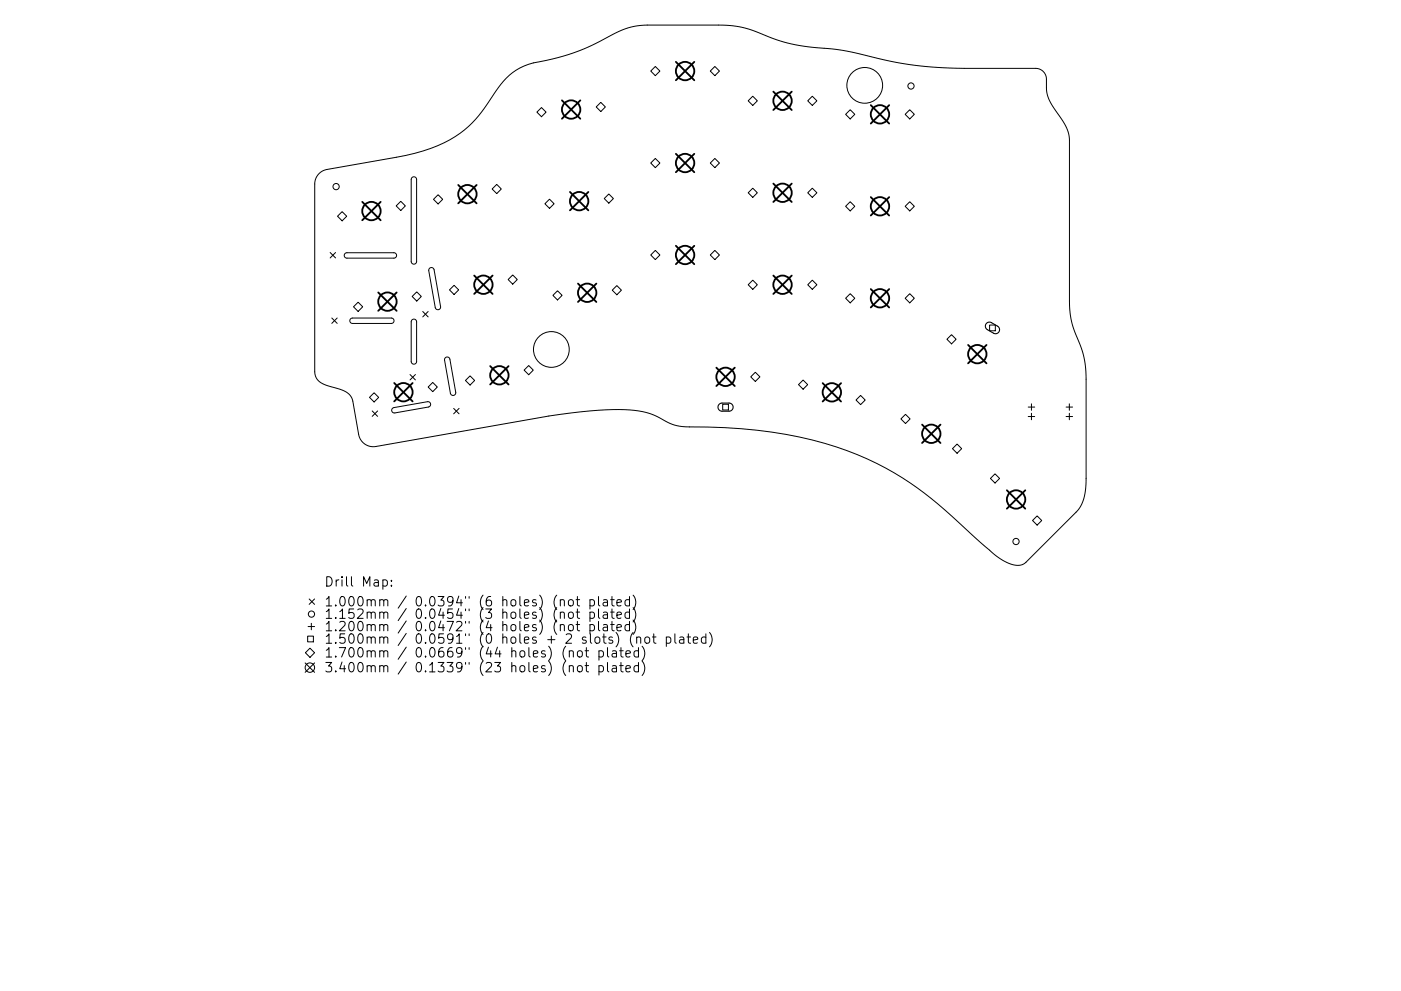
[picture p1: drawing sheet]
<svg xmlns="http://www.w3.org/2000/svg" width="297mm" height="210mm" viewBox="0 0 297 210" stroke-linecap="round" stroke-linejoin="round" font-family="sans-serif">
<defs><g id="words">
<g font-size="2.8">
<text x="68.7" y="124.5">Drill Map:</text>
<text x="68.7" y="128.7">1.000mm / 0.0394&quot; (6 holes) (not plated)</text>
<text x="68.7" y="131.3">1.152mm / 0.0454&quot; (3 holes) (not plated)</text>
<text x="68.7" y="133.9">1.200mm / 0.0472&quot; (4 holes) (not plated)</text>
<text x="68.7" y="136.6">1.500mm / 0.0591&quot; (0 holes + 2 slots) (not plated)</text>
<text x="68.7" y="139.5">1.700mm / 0.0669&quot; (44 holes) (not plated)</text>
<text x="68.7" y="142.6">3.400mm / 0.1339&quot; (23 holes) (not plated)</text>
</g>
</g></defs>
<g fill="none" stroke="#000" stroke-width=".21">
<path d="M138 15.1l.9-1 1 1-1 1zM150.6 15.1l1-1 .9 1-.9 1zM67.7 36.8l.8-.6 .8-.2 14.7-2.6a29.6 29.6 0 0 0 15.3-6.6 43.9 43.9 0 0 0 6.4-8.3 12.4 12.4 0 0 1 8.8-5.4 48.5 48.5 0 0 0 16.1-6.2 14.3 14.3 0 0 1 6.6-1.6h16a25.5 25.5 0 0 1 10.5 2.8l1.2 .4a47.4 47.4 0 0 0 12.3 2l4.4 .8a82.4 82.4 0 0 0 22.8 3.2h15.4a2.3 2.3 0 0 1 2.1 2.3v2.3a13.3 13.3 0 0 0 3.1 6l.8 1.4a6.9 6.9 0 0 1 .9 3.3l.1 34.8a21.6 21.6 0 0 0 2.4 9l.7 2.8 .4 3.3-.1 23.3a8.5 8.5 0 0 1-2 5.7l-10.9 10.8a4.3 4.3 0 0 1-4.6-.6l-.5-.3a66.1 66.1 0 0 1-8.7-7.5 67.3 67.3 0 0 0-39.9-19.4 137 137 0 0 0-18.9-1.2 13.5 13.5 0 0 1-5.5-2.2 18.9 18.9 0 0 0-9.3-1.4l-6.7 .5-6.8 .9-36.7 6.4a3.2 3.2 0 0 1-3.7-2.5l-1.3-7.5a4.8 4.8 0 0 0-3.8-2.5l-1.4-.4a3.2 3.2 0 0 1-2.8-2.9v-39.9a3.1 3.1 0 0 1 1-2.2zM87.4 37.7l.6-.2 .3 .6v17.4l-.1 .4-.4 .1-.4-.1-.2-.4v-17.4zM105.3 39.1l1 1-1 1-1-1zM113.8 23.8l1-1 1 1-1 1zM126.4 22.7l1-1 1 1-1 1zM138 34.6l.9-1 1 1-1 1zM150.6 34.6l1-1 .9 1-.9 1zM158.6 21.4l1-1 1 1-1 1zM171.2 21.4l1-1 1 1-1 1zM172.2 39.9l1 1-1 1-1-1z"/>
<path d="M179.3 24.3l1-1 .9 1-.9 .9zM191.9 24.3l1-1 1 1-1 .9zM70 53.6l1.1 1.1M71.1 53.6l-1.1 1.1M71.6 45.9l.9-1 1 1-1 1zM73.1 53.8l.5-.2h9.9l.4 .2 .2 .4-.2 .4-.3 .2h-10l-.6-.4zM85 42.7l.9 1-.9 1-1-1zM91.1 56.9l.6-.1 .3 .4 1.4 7.9-.1 .4-.4 .2-.4-.1-.2-.4-1.4-7.8zM91.9 42.3l1-1 1 1-1 1zM107.7 59.3l1-1 1 1-1 1zM116.5 42.3l1 .9-1 1-1-1zM129.1 41.2l1 .9-1 1-1-1z"/>
<path d="M138 54.1l.9-1 1 1-1 1zM150.6 54.1l1-1 .9 1-.9 1zM158.6 40.9l1-1 1 1-1 1zM172.2 59.4l1 1-1 1-1-1zM179.3 43.8l1-1 .9 1-.9 .9zM191.9 43.8l1-1 1 1-1 .9zM70.3 67.5l1.2 1.1M71.5 67.5l-1.2 1.1M74.3 67.6l.4-.1h8.3l.4 .2 .1 .4-.1 .4-.4 .1h-8.3l-.5-.4zM75 65.1l.9-1 1 1-1 1zM86.9 79.5l1.2 1.1M87.4 67.9l.6-.2 .3 .5v8.5l-.1 .4-.4 .2-.4-.2-.2-.4v-8.4z"/>
<path d="M88.1 79.5l-1.2 1.1M88.4 61.9l.9 1-.9 1-1-1zM89.6 66.1l1.2 1.1M90.8 66.1l-1.2 1.1M94.4 75.9l.6-.1 .4 .4 1.2 7.1-.1 .4-.3 .2-.4-.1-.3-.3-1.2-7.1zM95.3 61.5l1-1 .9 1-.9 1zM111.1 78.5l1-.9 1 .9-1 1zM117.2 62.7l1-1 1 1-1 .9zM130.8 60.6l1 1-1 .9-1-.9zM158.6 60.4l1-1 1 1-1 1zM160.1 79l1 1-1 .9-.9-.9zM179.3 63.3l1-1 .9 1-.9 1z"/>
<path d="M191.9 63.3l1-1 1 1-1 1zM200.8 72l.9-1 1 1-1 1zM209.8 69h1.2v1.2h-1.2zM78.9 87.2l1.2 1.1M79.3 83.3l1 1-1 1-1-1zM80.1 87.2l-1.2 1.1M83.2 86.6l7.5-1.4 .4 .2 .2 .3-.1 .4-.3 .2-7.2 1.3-.6-.3zM90.8 82.1l.9-1 1 1-1 1zM96.2 86.6l1.1 1.2M97.3 86.6l-1.1 1.2M98.7 80.7l1-1 .9 1-.9 1zM153.2 85.8h1.2v1.2h-1.2z"/>
<path d="M169.3 81.6l1-1 .9 1-.9 1zM181.5 84.9l1-1 .9 1-.9 .9zM191 88.9l1-1 1 1-1 1zM201.9 95.2l1-1 1 1-1 1zM218 86.4h1.4M218 88.4h1.4M218.7 85.7v1.4M218.7 87.7v1.4M226 86.4h1.4M226 88.4h1.4M226.7 85.7v1.4M226.7 87.7v1.4"/>
<path d="M211 100.5l.9 1-.9 1-1-1zM219.9 109.5l1 .9-1 1-1-1zM64.7 138.5l1-1 1 1-1 1zM65.2 135h1.2v1.2h-1.2zM65.3 132.9h1.4M65.6 127.1l1.1 1.1M66 132.2v1.4M66.7 127.1l-1.1 1.1M81.2 123.1l.6-.1 .3 .4v.6l-.2 .3h-.7M83 124.2v.2M83 123.1v.2M118.8 127.4l.3-.2 .5 .1 .1 1.3"/>
<path d="M118.8 130.1a.5 .5 0 0 1 .9 0v1.1M118.8 132.7a.5 .5 0 0 1 .9 .1v1M120.6 127.4l.3-.2a.54 .54 0 0 1 .7 .4v.6a.54 .54 0 0 1-.6 .4 .54 .54 0 0 1-.5-.4zM120.6 130.1a.54 .54 0 0 1 .5-.2 .54 .54 0 0 1 .5 .3v.6a.54 .54 0 0 1-.6 .4 .54 .54 0 0 1-.5-.4zM120.6 132.7a.54 .54 0 0 1 .5-.2 .54 .54 0 0 1 .5 .4v.6a.54 .54 0 0 1-.6 .4 .54 .54 0 0 1-.5-.4zM120.7 138.3a.5 .5 0 0 1 .9 .1v1M122.1 127.2h.8M122.1 129.9h.8M122.1 132.5h.8M122.4 126.6v1.7l.1 .2 .4 .1M122.4 129.2v1.7l.1 .2 .4 .1M122.4 131.8v1.8l.1 .1 .4 .1"/>
<path d="M122.5 138.3a.54 .54 0 0 1 .5-.2 .54 .54 0 0 1 .5 .3v.6a.54 .54 0 0 1-.6 .4 .54 .54 0 0 1-.5-.4zM124.3 137.4v1.7l.1 .2 .4 .1M125.1 127.3l.6-.1 .3 .4v.6l-.2 .3h-.7M125.1 130l.6-.1 .3 .3v.6l-.2 .3h-.7M125.1 132.6l.6-.1 .3 .4v.6l-.2 .2h-.7M125.1 127.2v2M125.1 129.9v2M125.1 132.5v2M126.9 126.6v1.7l.3 .3M126.9 129.2v1.7l.3 .3M126.9 131.8v1.8l.3 .2M127 138.2l.6-.1 .3 .3v.6l-.1 .3h-.8"/>
<path d="M127 138.1v2M127.9 127.3h.8l.1 1.3M127.9 130h.8l.1 1.2M127.9 132.6h.8l.1 1.2M128.8 127.7l-.7 .1a.39 .39 0 0 0-.3 .4 .39 .39 0 0 0 .3 .4l.7-.1M128.8 130.3l-.7 .1a.39 .39 0 0 0-.3 .4 .39 .39 0 0 0 .3 .4l.7-.1M128.8 133l-.7 .1a.39 .39 0 0 0-.3 .4 .39 .39 0 0 0 .3 .3l.7-.1M128.8 137.4v1.7l.3 .3M129.5 127.2h.7M129.5 129.9h.7M129.5 132.5h.7M129.8 126.6v1.7v.2l.4 .1"/>
<path d="M129.8 129.2v1.7v.2l.4 .1M129.8 131.8v1.8v.1l.4 .1M129.8 138.2h.8l.1 1.2M130.6 134.2a2.29 2.29 0 0 1 0 3M130.7 138.5l-.7 .1a.39 .39 0 0 0-.3 .4 .39 .39 0 0 0 .3 .4l.7-.1M130.8 127.9l1-.2-.1-.4-.6-.1-.3 .3 .1 1h.8M130.8 130.5l1-.2-.1-.3-.6-.1-.3 .2 .1 1h.8M130.8 133.2l1-.2-.1-.4-.6-.1-.3 .3 .1 .9h.8M131.4 138.1h.7M131.7 137.4v1.7l.1 .2 .3 .1M132.7 138.7l1-.2-.1-.3-.6-.1-.3 .3 .1 .9h.8M133.5 127.3l-.6-.1-.4 .4v.6l.2 .3h.8"/>
<path d="M133.5 130l-.6-.1-.4 .3v.6l.2 .3h.8M133.5 132.6l-.6-.1-.4 .4v.6l.2 .2h.8M133.5 126.6v2M133.5 129.2v2M133.5 131.8v2M134.2 126.3a2.29 2.29 0 0 1 0 3M134.2 128.9a2.29 2.29 0 0 1 0 3.1M134.2 131.6a2.29 2.29 0 0 1 0 3M134.2 134.2a2.29 2.29 0 0 0 0 3M135 135.3a.5 .5 0 0 1 .8 .1v1.1M135 135.1v1.4M135.4 138.2l-.6-.1-.4 .3v.6l.2 .3h.8"/>
<path d="M135.4 137.4v2M136.1 137.1a2.29 2.29 0 0 1 0 3.1M136.8 135.3a.54 .54 0 0 1 .5-.2 .54 .54 0 0 1 .5 .4v.6a.54 .54 0 0 1-.6 .4 .54 .54 0 0 1-.5-.4zM138.3 135.1h.8M138.6 134.5v1.7l.1 .2 .4 .1M141.3 135.2l.5-.1 .4 .4v.6l-.2 .3h-.7M141.3 135.1v2M143.1 134.5v1.7l.3 .3M144.1 135.2h.8l.1 1.3M145 135.6l-.7 .1a.39 .39 0 0 0-.3 .4 .39 .39 0 0 0 .3 .4l.7-.1M145.7 135.1h.7M145.9 134.5v1.7l.1 .2 .4 .1"/>
<path d="M147 135.8l.9-.2-.1-.4-.5-.1-.3 .3 .1 1h.7M149.7 135.2l-.6-.1-.4 .4v.6l.2 .3h.8M149.7 134.5v2M150.4 134.2a2.29 2.29 0 0 1 0 3M64.7 140.6l2 2M66.7 140.6l-2 2M120.7 141.4l.3-.2 .5 .1 .1 1.3M122.5 141.4l.3-.2 .5 .1 .2 .3v.6a.54 .54 0 0 1-.6 .4 .54 .54 0 0 1-.5-.4zM124 141.2h.8M124.3 140.6v1.7l.1 .2 .4 .1M127 141.3l.6-.1 .3 .4v.6l-.1 .3h-.8M127 141.2v2"/>
<path d="M128.8 140.6v1.7l.3 .3M129.8 141.3h.8l.1 1.3M130.7 141.7l-.7 .1a.39 .39 0 0 0-.3 .4 .39 .39 0 0 0 .3 .4l.7-.1M131.4 141.2h.7M131.7 140.6v1.7l.1 .2 .3 .1M132.7 141.9l1-.2-.1-.4-.6-.1-.3 .3 .1 1h.8M135.4 141.3l-.6-.1-.4 .4v.6l.2 .3h.8M135.4 140.6v2M136.1 140.3a2.29 2.29 0 0 1 0 3"/>
<circle cx="183.3" cy="18.1" r="3.8"/>
<circle cx="193.1" cy="18.2" r=".66"/>
<circle cx="71.3" cy="39.6" r=".66"/>
<circle cx="116.9" cy="74.1" r="3.8"/>
<circle cx="215.4" cy="114.9" r=".66"/>
<circle cx="66" cy="130.3" r=".66"/>
<circle cx="65.7" cy="141.6" r="1"/>
</g>
<path d="M209.2 68.6l.4-.2h.4l1.5 .8a.86 .86 0 0 1 .3 1.2 .86 .86 0 0 1-1.2 .3l-1.3-.8a.86 .86 0 0 1-.1-1.3zM152.5 85.8l.5-.3h1.6a.86 .86 0 0 1 .8 .9 .86 .86 0 0 1-.8 .8h-1.5a.86 .86 0 0 1-.8-.5 .86 .86 0 0 1 .2-.9z" fill="none" stroke="#000" stroke-width=".23"/>
<g fill="none" stroke="#000" stroke-width=".39">
<path d="M143.3 13.1l3.9 3.9M147.2 13.1l-3.9 3.9M164 19.4l3.9 3.9M167.9 19.4l-3.9 3.9M97.1 39.2l4 3.9M101.1 39.2l-4 3.9M119.1 21.3l3.9 3.9M123 21.3l-3.9 3.9M143.3 32.6l3.9 3.9M147.2 32.6l-3.9 3.9M164 39l3.9 3.9M167.9 39l-3.9 3.9"/>
<path d="M184.6 22.3l3.9 3.9M188.5 22.3l-3.9 3.9M76.8 42.8l3.9 3.9M80.7 42.8l-3.9 3.9M100.5 58.5l3.9 3.9M104.4 58.5l-3.9 3.9M120.8 40.7l3.9 3.9M124.7 40.7l-3.9 3.9M143.3 52.2l3.9 3.9M147.2 52.2l-3.9 3.9M164 58.5l3.9 3.9M167.9 58.5l-3.9 3.9"/>
<path d="M184.6 41.8l3.9 3.9M188.5 41.8l-3.9 3.9M80.2 62l3.9 3.9M84.1 62l-3.9 3.9M103.9 77.7l3.9 3.9M107.8 77.7l-3.9 3.9M122.5 60.2l3.9 3.9M126.4 60.2l-3.9 3.9M151.9 78l3.9 3.9M155.8 78l-3.9 3.9M184.6 61.3l3.9 3.9M188.5 61.3l-3.9 3.9"/>
<path d="M205.3 73.2l3.9 3.9M209.2 73.2l-3.9 3.9M83.6 81.3l3.9 3.9M87.5 81.3l-3.9 3.9M174.4 81.3l3.9 3.9M178.3 81.3l-3.9 3.9M195.5 90.1l3.9 3.9M199.4 90.1l-3.9 3.9M213.5 104l3.9 3.9M217.4 104l-3.9 3.9"/>
<circle cx="145.3" cy="15.1" r="1.95"/>
<circle cx="121.1" cy="23.2" r="1.95"/>
<circle cx="145.3" cy="34.6" r="1.95"/>
<circle cx="165.9" cy="21.4" r="1.95"/>
<circle cx="186.6" cy="24.3" r="1.95"/>
<circle cx="78.8" cy="44.8" r="1.95"/>
<circle cx="99.1" cy="41.2" r="1.95"/>
<circle cx="122.8" cy="42.7" r="1.95"/>
<circle cx="145.3" cy="54.1" r="1.95"/>
<circle cx="165.9" cy="40.9" r="1.95"/>
<circle cx="186.6" cy="43.8" r="1.95"/>
<circle cx="82.1" cy="64" r="1.95"/>
<circle cx="102.5" cy="60.4" r="1.95"/>
<circle cx="105.9" cy="79.6" r="1.95"/>
<circle cx="124.5" cy="62.1" r="1.95"/>
<circle cx="153.8" cy="80" r="1.95"/>
<circle cx="165.9" cy="60.4" r="1.95"/>
<circle cx="186.6" cy="63.3" r="1.95"/>
<circle cx="207.2" cy="75.1" r="1.95"/>
<circle cx="85.5" cy="83.2" r="1.95"/>
<circle cx="176.4" cy="83.2" r="1.95"/>
<circle cx="197.5" cy="92" r="1.95"/>
<circle cx="215.4" cy="106" r="1.95"/>
</g>
<use href="#words"/>
</svg>
